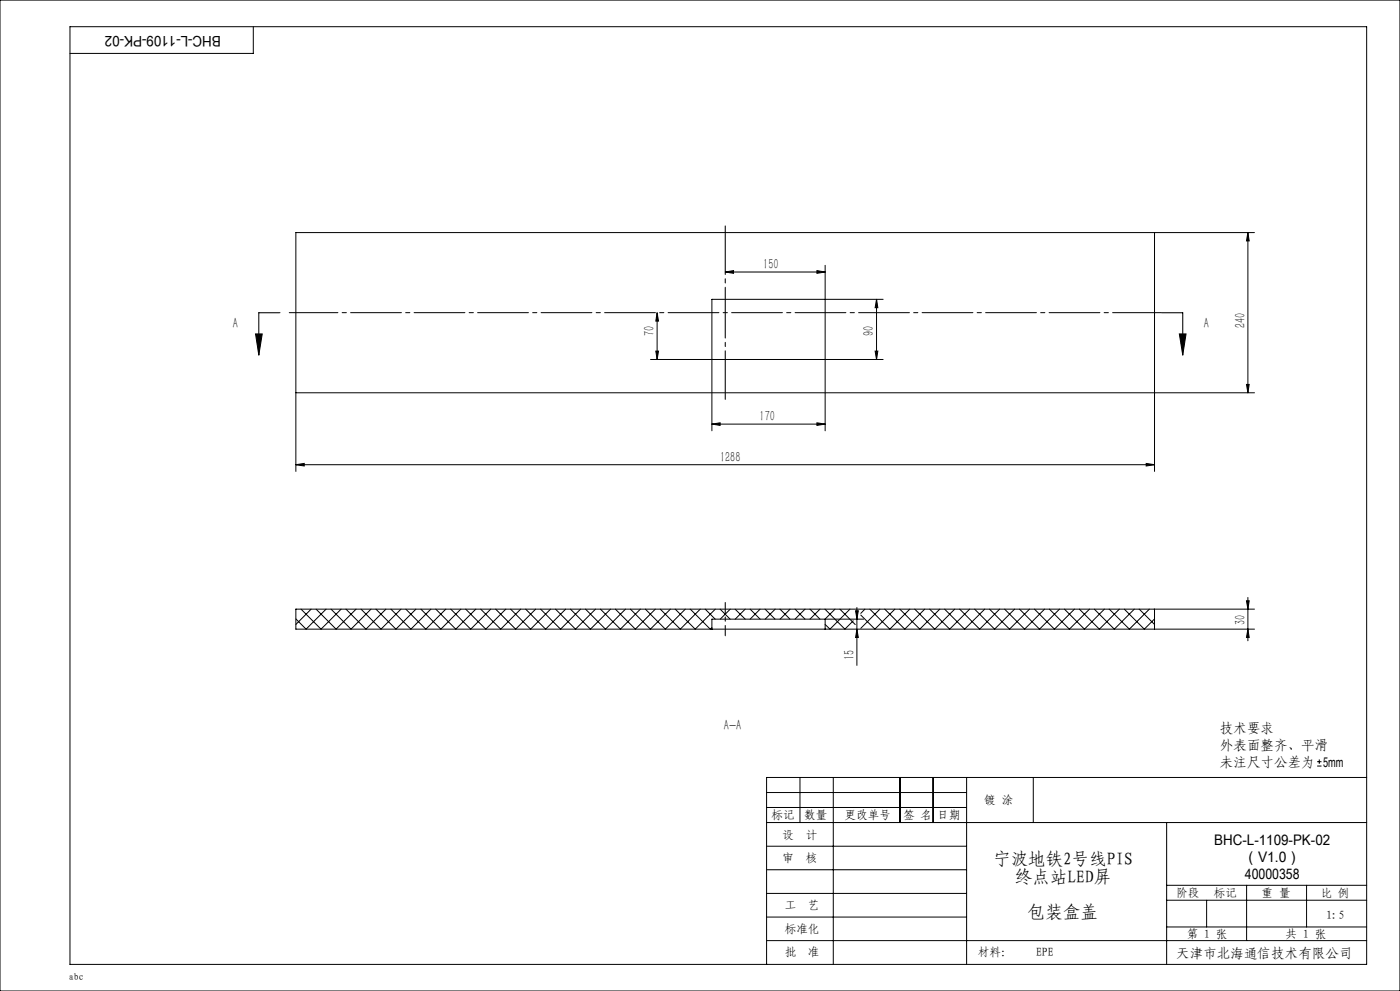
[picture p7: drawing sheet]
<svg xmlns="http://www.w3.org/2000/svg" width="420mm" height="297mm" viewBox="0 0 420 297" stroke-linecap="round" stroke-linejoin="round" font-family="sans-serif">
<defs><g id="words">
<g font-size="5.2">
<text x="298" y="259.4">宁波地铁2号线PIS</text>
<text x="304.6" y="264.6">终点站LED屏</text>
<text x="308.5" y="275.1">包装盒盖</text>
</g>
<g font-size="4.4">
<text x="66.2" y="10.7" transform="rotate(-180 66.2 10.7)">BHC-L-1109-PK-02</text>
<text x="229" y="80.6">150</text>
<text x="69.9" y="98.2">A</text>
<text x="196.3" y="100.6" transform="rotate(-90 196.3 100.6)">70</text>
<text x="262.1" y="100.6" transform="rotate(-90 262.1 100.6)">90</text>
<text x="361.2" y="98.2">A</text>
<text x="373.5" y="98.3" transform="rotate(-90 373.5 98.3)">240</text>
<text x="227.9" y="126.2">170</text>
<text x="216" y="138.4">1288</text>
<text x="373.5" y="187.2" transform="rotate(-90 373.5 187.2)">30</text>
<text x="256.2" y="197.9" transform="rotate(-90 256.2 197.9)">15</text>
<text x="217.2" y="218.8">A-A</text>
<text x="364.3" y="253.4">BHC-L-1109-PK-02</text>
<text x="373.3" y="258.4">（V1.0）</text>
<text x="373.5" y="263.4">40000358</text>
</g>
<g font-size="4.1">
<text x="366" y="219.7">技术要求</text>
<text x="366" y="224.7">外表面整齐、平滑</text>
<text x="366" y="229.7">未注尺寸公差为 5mm</text>
<text x="352.9" y="287.1">天津市北海通信技术有限公司</text>
</g>
<g font-size="3.5">
<text x="231.5" y="245.5">标记</text>
<text x="241.3" y="245.5">数量</text>
<text x="253.4" y="245.5">更改单号</text>
<text x="271" y="245.5">签 名</text>
<text x="281.3" y="245.5">日期</text>
<text x="295.3" y="240.8">镀 涂</text>
<text x="234.8" y="251.5">设</text>
<text x="241.7" y="251.5">计</text>
<text x="234.8" y="258.4">审</text>
<text x="241.7" y="258.4">核</text>
<text x="352.9" y="268.7">阶段</text>
<text x="364.1" y="268.7">标记</text>
<text x="378.5" y="268.7">重 量</text>
<text x="396.3" y="268.7">比 例</text>
<text x="235.4" y="272.4">工</text>
<text x="242.4" y="272.4">艺</text>
<text x="397.8" y="275.4">1:5</text>
<text x="235.4" y="279.7">标准化</text>
<text x="356" y="281">第 1 张</text>
<text x="385.7" y="281">共 1 张</text>
<text x="235.4" y="286.5">批</text>
<text x="242.4" y="286.5">准</text>
<text x="293.4" y="286.5">材料：</text>
<text x="310.8" y="286.5">EPE</text>
</g>
<text font-size="2.9" x="20.7" y="293.8">abc</text>
</g></defs>
<g fill="none" stroke="#000" stroke-width=".3">
<path d="M0 0h420v297h-420zM21 8h389v281h-389zM76 8v8h-55M247.5 79.5v49.6M346.4 69.7v71.6M374.4 69.7l.4 2.5h-.9zM374.4 69.7v48M376.3 69.7h-287.5v71.6M84 93.7h-6.4v12.7M197.1 93.7l.5 2.5h-.9zM197.1 93.7v14M217.6 81.5h29.9"/>
<path d="M217.6 81.5l2.5-.4v.8zM245.1 81.1l2.4 .4-2.4 .4zM263 89.7v18M263 89.7l.3 2.5h-.8zM264.9 89.7h-51.3v39.4M348.5 93.7h6.3v12.7M76.7 100.1h2l-1.1 6.3zM195.2 107.7h69.7M196.7 105.2h.9l-.5 2.5zM262.5 105.2h.8l-.3 2.5zM353.8 100.1h2l-1 6.3zM373.9 115.2h.9l-.4 2.5z"/>
<path d="M376.3 117.7h-287.5M88.8 139.3l2.5-.4v.8zM88.8 139.3h257.6M213.6 127.1l2.4-.4v.8zM213.6 127.1h33.9M245.1 126.7l2.4 .4-2.4 .4zM343.9 138.9l2.5 .4-2.5 .4zM374.4 179.1v12.9M88.9 182.6l-.1 .1M90.3 182.6l6 6 6-6M93.3 182.6l-4.5 4.5M94.8 182.6l6 6 6-6"/>
<path d="M97.8 182.6l-6 6-3-3.1M99.3 182.6l6 6 6-6M103.8 182.6l6 6 6-6M108.3 182.6l6 6 6-6M112.8 182.6l6 6 6-6M117.3 182.6l6 6 6-6M121.7 182.6l6 6 6-6M126.3 182.6l6 6 6-6M130.7 182.6l6 6 6-6M135.2 182.6l6 6 6-6M139.7 182.6l6 6 6-6M144.2 182.6l6 6 6-6"/>
<path d="M148.7 182.6l6 6 6-6M153.2 182.6l6 6 6-6M157.7 182.6l6 6 6-6M162.2 182.6l6 6 6-6M166.7 182.6l5.9 6 6-6M171.1 182.6l6 6 6.1-6M175.6 182.6l6 6 6-6M180.1 182.6l6 6 6-6M184.6 182.6l6 6 6-6M189.1 182.6l6 6 6-6M193.6 182.6l6 6 6-6M198.1 182.6l6 6 6-6"/>
<path d="M202.6 182.6l6 6 6-6M207.1 182.6l6 6 .5-.5M211.6 182.6l3 3M216 182.6l3 3M219.1 182.6l-3 3M220.5 182.6l3.1 3M223.6 182.6l-3 3M225 182.6l3 3M228 182.6l-3 3M229.5 182.6l3 3M232.6 182.6l-3 3M234 182.6l3 3"/>
<path d="M237 182.6l-3 3M238.5 182.6l3 3M241.5 182.6l-3 3M243 182.6l3 3M246 182.6l-3 3M247.5 182.6l6 6 2.5-2.5M247.5 185.6v3M250.5 182.6l-3 3M252 182.6l4.6 4.6M255 182.6l-6 6-1.5-1.5M256.7 183.1h.8l-.4 2.5zM257.1 182.1v17.3"/>
<path d="M257.1 188.6l.4 2.5h-.8zM259.1 185.6h-45.5v3M259.5 182.6l-1.3 1.2M260.9 182.6l6 6 6-6M264 182.6l-5.8 5.7M265.4 182.6l6 6 6-6M268.5 182.6l-6 6-4.3-4.3M269.9 182.6l6 6 6-6M274.4 182.6l6 6 6-6M278.9 182.6l6 6 6-6M283.4 182.6l6 6 6-6M287.9 182.6l6 6 6-6"/>
<path d="M292.4 182.6l6 6 6-6M296.9 182.6l6 6 6-6M301.4 182.6l6 6 6-6M305.9 182.6l6 6 6-6M310.3 182.6l6 6 6-6M314.8 182.6l6 6 6-6M319.3 182.6l6 6 6-6M323.8 182.6l6 6 6-6M328.3 182.6l6 6 6-6M332.8 182.6l6 6 6-6M337.3 182.6l6 6 3.1-3.1M341.8 182.6l4.6 4.5"/>
<path d="M346.3 182.6l.1 .1M346.4 182.6v6M373.9 180.1h.9l-.4 2.5zM374.4 188.6l.4 2.5h-.9zM376.3 182.6h-287.5v6h287.5M230 237.5h60M240 233v13.5M250 233v56M270 233v13.5M280 233v13.5M290 233v56M310 233v13.5"/>
<path d="M395.1 229.6h1.4M395.1 228.3h1.4M395.8 227.6v1.3M410 233h-180v56M230 246.5h180M230 242h60M230 253.6h60M350 246.5v42.5M230 260.7h60M230 267.8h60M230 274.8h60M350 269.8h60"/>
<path d="M350 265.3h60M350 277.8h60M362 269.8v8M374 265.3v16.6M392 265.3v12.5M230 281.9h180"/>
</g>
<path d="M217.6 67.7v52" fill="none" stroke="#000" stroke-width=".3" stroke-dasharray="15.2 1.3 1.3 1.3" stroke-dashoffset=".7"/>
<path d="M348.4 93.7h-261.6" fill="none" stroke="#000" stroke-width=".3" stroke-dasharray="15.2 1.3 1.3 1.3" stroke-dashoffset=".6"/>
<path d="M217.6 190.5v-10" fill="none" stroke="#000" stroke-width=".3" stroke-dasharray="15.2 1.3 1.3 1.3" stroke-dashoffset="12.1"/>
<g fill="#000">
<path d="M-.1 75.6v2.5zM-.1 45.5v2.5zM-.1 79.6v2.5zM-.1 41.5v2.5zM-.1 191.7v2.5zM-.1 178.3v2.5zM374.4 188.6l.4 2.5h-.9zM373.9 180.1h.9l-.4 2.5z"/>
<path d="M-.1 91.7v.8zM-.1 91.7v.8zM-.1 103.7v.8zM-.1 103.7v.8zM420 122.2v.8zM420 122.2v.8zM420 128.2v.8zM420 128.2v.8zM245.1 126.7l2.4 .4-2.4 .4zM213.6 127.1l2.4-.4v.8zM343.9 138.9l2.5 .4-2.5 .4zM88.8 139.3l2.5-.4v.8z"/>
<path d="M197.1 93.7l.5 2.5h-.9zM196.7 105.2h.9l-.5 2.5z"/>
<path d="M217.6 81.5l2.5-.4v.8zM245.1 81.1l2.4 .4-2.4 .4z"/>
<path d="M263 89.7l.3 2.5h-.8zM262.5 105.2h.8l-.3 2.5z"/>
<path d="M420 95v6.3zM420 95v6.3zM76.7 100.1h2l-1.1 6.3zM353.8 100.1h2l-1 6.3z"/>
<path d="M-.1 176.7v2.5zM-.1 189.3v2.4zM420 70.6v2.5zM420 104.1v2.5zM420 64.6v2.5zM420 110.1v2.5zM374.4 69.7l.4 2.5h-.9zM373.9 115.2h.9l-.4 2.5z"/>
<path d="M257.1 188.6l.4 2.5h-.8zM256.7 183.1h.8l-.4 2.5z"/>
</g>
<use href="#words"/>
</svg>
